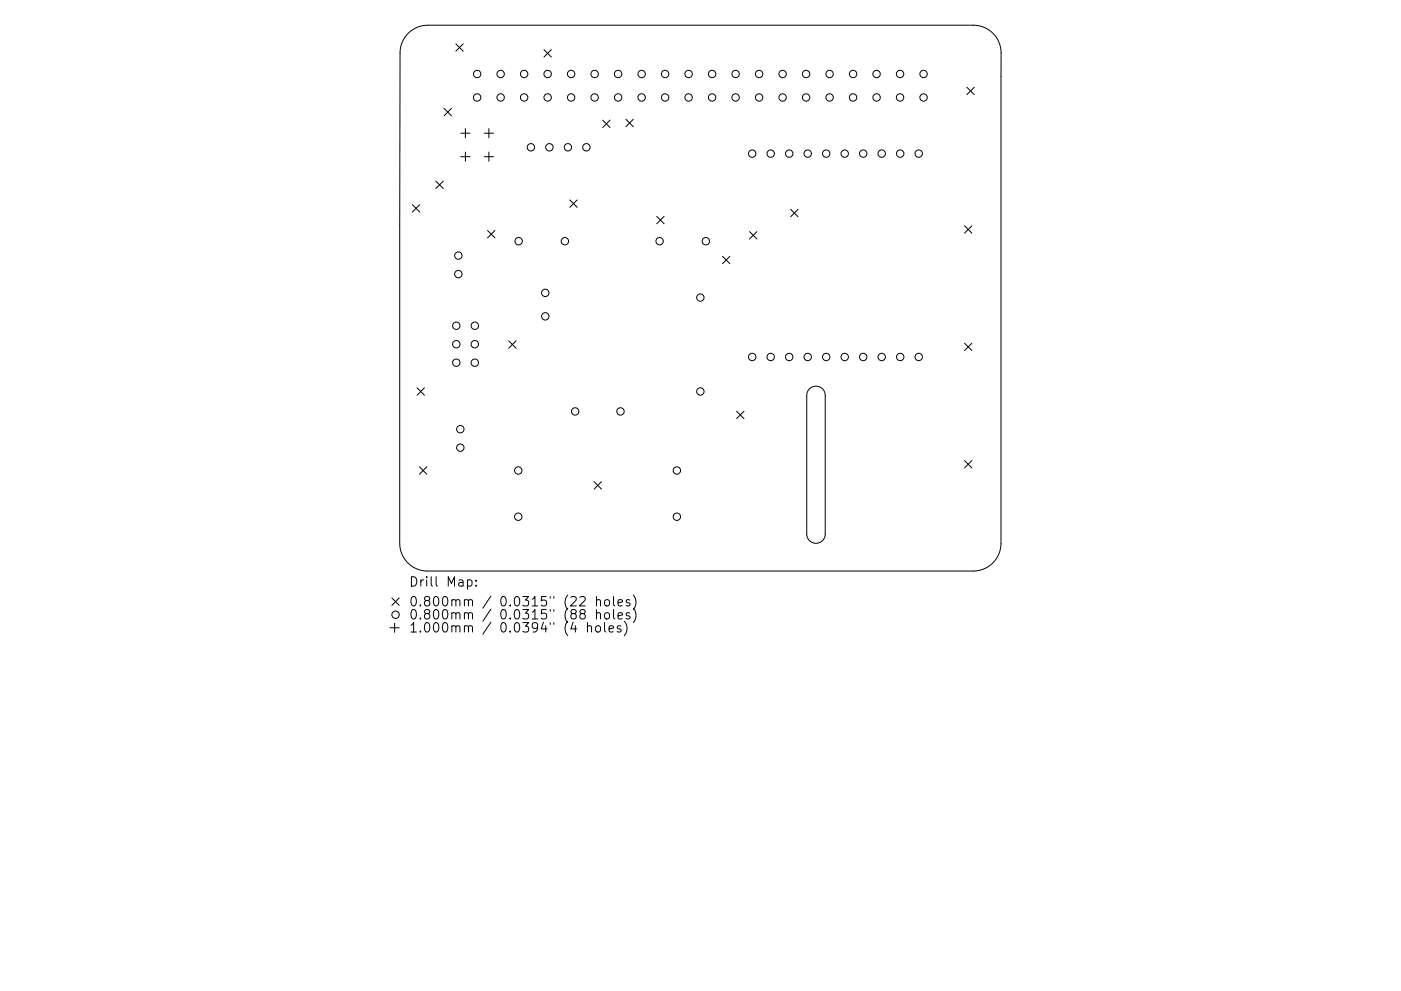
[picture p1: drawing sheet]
<svg xmlns="http://www.w3.org/2000/svg" width="297mm" height="210mm" viewBox="0 0 297 210" stroke-linecap="round" stroke-linejoin="round" font-family="sans-serif">
<defs><g id="words">
<g font-size="2.8">
<text x="86.7" y="124.5">Drill Map:</text>
<text x="86.7" y="128.7">0.800mm / 0.0315&quot; (22 holes)</text>
<text x="86.7" y="131.4">0.800mm / 0.0315&quot; (88 holes)</text>
<text x="86.7" y="134.2">1.000mm / 0.0394&quot; (4 holes)</text>
</g>
</g></defs>
<g fill="none" stroke="#000" stroke-width=".21">
<path d="M86.5 7.1a5.9 5.9 0 0 1 4.2-1.8h115.7a5.9 5.9 0 0 1 5.9 5.9l-.1 104.1a5.9 5.9 0 0 1-5.9 5.9h-115.7a5.9 5.9 0 0 1-5.9-5.9l.1-104.1a5.9 5.9 0 0 1 1.7-4.1zM96.6 9.3l1.6 1.6M98.2 9.3l-1.6 1.6M115.3 10.5l1.6 1.6M116.9 10.5l-1.6 1.6M205 18.5l1.6 1.6M206.6 18.5l-1.6 1.6M92.4 38.4l1.6 1.6M94 38.4l-1.6 1.6M94.2 23l1.5 1.6M95.7 23l-1.5 1.6M97.7 28.3h2"/>
<path d="M97.7 33.2h2M98.7 27.3v1.9M98.7 32.3v1.9M102.7 28.3h1.9M102.7 33.2h1.9M103.7 27.3v1.9M103.7 32.3v1.9M127.8 25.5l1.5 1.6M129.3 25.5l-1.5 1.6M132.7 25.3l1.6 1.6M134.3 25.3l-1.6 1.6M87.4 43.4l1.6 1.6"/>
<path d="M89 43.4l-1.6 1.6M103.4 48.9l1.5 1.6M104.9 48.9l-1.5 1.6M120.8 42.4l1.6 1.6M122.4 42.4l-1.6 1.6M139.2 45.9l1.6 1.6M140.8 45.9l-1.6 1.6M153.2 54.4l1.6 1.5M154.8 54.4l-1.6 1.5M158.9 49.1l1.6 1.6M160.5 49.1l-1.6 1.6M167.6 44.4l1.6 1.6"/>
<path d="M169.2 44.4l-1.6 1.6M204.5 47.9l1.6 1.6M206.1 47.9l-1.6 1.6M107.9 72.3l1.5 1.6M109.4 72.3l-1.5 1.6M204.5 72.8l1.6 1.6M206.1 72.8l-1.6 1.6M88.4 82.3l1.6 1.5M88.9 99l1.6 1.6M90 82.3l-1.6 1.5M90.5 99l-1.6 1.6M156.2 87.3l1.5 1.5"/>
<path d="M157.7 87.3l-1.5 1.5M171.6 82.5a1.96 1.96 0 0 1 2.2-.4 1.96 1.96 0 0 1 1.2 1.8v29.4a1.96 1.96 0 0 1-2 2 1.96 1.96 0 0 1-2-2v-29.4l.2-.7zM204.5 97.7l1.6 1.6M206.1 97.7l-1.6 1.6M126 102.2l1.5 1.6M127.5 102.2l-1.5 1.6M82.7 133.2h2M83.1 126.9l1.6 1.5M83.7 132.2v2M84.7 126.9l-1.6 1.5M99.1 123.1l.6-.1 .4 .4v.6l-.2 .3h-.8M100.9 124.2v.2"/>
<path d="M100.9 123.1v.2M122.9 126.7l.3-.1 .7 .1a.54 .54 0 0 1 .1 .7l-1.2 1.2h1.3M123.3 130.2l-.4-.4 .1-.3 .3-.2 .6 .1 .2 .3-.1 .3-.9 .3-.2 .3 .1 .5 .3 .2 .6-.1 .2-.3v-.3l-.4-.4M124.6 133a.5 .5 0 0 1 .8 0v1.1M124.6 132.1v2M126.4 133l.1-.1a.54 .54 0 0 1 .8 .2l-.1 .8a.54 .54 0 0 1-.5 .2 .54 .54 0 0 1-.4-.4zM126.5 127.4l.3-.2 .4 .1 .1 1.3M126.5 130.2l.3-.2 .4 .1 .1 1.2M126.5 126.6v2M126.5 129.3v2M128.2 132.1v1.7l.3 .3M128.3 127.4l.3-.2a.54 .54 0 0 1 .6 .4l-.1 .8a.54 .54 0 0 1-.5 .2 .54 .54 0 0 1-.4-.4z"/>
<path d="M128.3 130.2a.54 .54 0 0 1 .5-.2 .54 .54 0 0 1 .4 .4v.5a.54 .54 0 0 1-.5 .4 .54 .54 0 0 1-.5-.4zM129.1 133.4l1-.2-.1-.3-.6-.1-.3 .2 .1 1h.8M130.1 126.6v1.7l.3 .3M130.1 129.3v1.7l.3 .3M131 127.9l1-.2-.1-.4-.6-.1-.3 .3 .1 1h.8M131 130.7l1-.2-.1-.4-.6-.1-.3 .3 .1 .9h.8M131.6 132.9l-.5-.1-.3 .2 .1 .3 .7 .2v.5h-.8M132.4 131.8a2.29 2.29 0 0 1 0 3.1M133.5 127.3l-.5-.1-.2 .3v.3l.7 .2v.5h-.7M133.5 130.1l-.5-.1-.2 .3v.3l.7 .2v.4h-.7M134.3 126.3a2.29 2.29 0 0 1 0 3M134.3 129a2.29 2.29 0 0 1 0 3.1"/>
<circle cx="101.2" cy="15.7" r=".78"/>
<circle cx="106.1" cy="15.7" r=".78"/>
<circle cx="111.1" cy="15.7" r=".78"/>
<circle cx="116.1" cy="15.7" r=".78"/>
<circle cx="121.1" cy="15.7" r=".78"/>
<circle cx="126.1" cy="15.7" r=".78"/>
<circle cx="131.1" cy="15.7" r=".78"/>
<circle cx="136" cy="15.7" r=".78"/>
<circle cx="141" cy="15.7" r=".78"/>
<circle cx="146" cy="15.7" r=".78"/>
<circle cx="151" cy="15.7" r=".78"/>
<circle cx="156" cy="15.7" r=".78"/>
<circle cx="160.9" cy="15.7" r=".78"/>
<circle cx="165.9" cy="15.7" r=".78"/>
<circle cx="170.9" cy="15.7" r=".78"/>
<circle cx="175.9" cy="15.7" r=".78"/>
<circle cx="180.9" cy="15.7" r=".78"/>
<circle cx="185.9" cy="15.7" r=".78"/>
<circle cx="190.8" cy="15.7" r=".78"/>
<circle cx="195.8" cy="15.7" r=".78"/>
<circle cx="101.2" cy="20.7" r=".78"/>
<circle cx="106.1" cy="20.7" r=".78"/>
<circle cx="111.1" cy="20.7" r=".78"/>
<circle cx="112.6" cy="31.3" r=".78"/>
<circle cx="116.1" cy="20.7" r=".78"/>
<circle cx="116.5" cy="31.3" r=".78"/>
<circle cx="120.4" cy="31.3" r=".78"/>
<circle cx="121.1" cy="20.7" r=".78"/>
<circle cx="124.3" cy="31.3" r=".78"/>
<circle cx="126.1" cy="20.7" r=".78"/>
<circle cx="131.1" cy="20.7" r=".78"/>
<circle cx="136" cy="20.7" r=".78"/>
<circle cx="141" cy="20.7" r=".78"/>
<circle cx="146" cy="20.7" r=".78"/>
<circle cx="151" cy="20.7" r=".78"/>
<circle cx="156" cy="20.7" r=".78"/>
<circle cx="159.5" cy="32.6" r=".78"/>
<circle cx="160.9" cy="20.7" r=".78"/>
<circle cx="163.4" cy="32.6" r=".78"/>
<circle cx="165.9" cy="20.7" r=".78"/>
<circle cx="167.3" cy="32.6" r=".78"/>
<circle cx="170.9" cy="20.7" r=".78"/>
<circle cx="171.2" cy="32.6" r=".78"/>
<circle cx="175.2" cy="32.6" r=".78"/>
<circle cx="175.9" cy="20.7" r=".78"/>
<circle cx="179.1" cy="32.6" r=".78"/>
<circle cx="180.9" cy="20.7" r=".78"/>
<circle cx="183" cy="32.6" r=".78"/>
<circle cx="185.9" cy="20.7" r=".78"/>
<circle cx="186.9" cy="32.6" r=".78"/>
<circle cx="190.8" cy="20.7" r=".78"/>
<circle cx="190.9" cy="32.6" r=".78"/>
<circle cx="194.8" cy="32.6" r=".78"/>
<circle cx="195.8" cy="20.7" r=".78"/>
<circle cx="97.2" cy="58.2" r=".78"/>
<circle cx="97.2" cy="54.2" r=".78"/>
<circle cx="110" cy="51.2" r=".78"/>
<circle cx="119.8" cy="51.2" r=".78"/>
<circle cx="139.8" cy="51.2" r=".78"/>
<circle cx="149.7" cy="51.2" r=".78"/>
<circle cx="96.7" cy="69.1" r=".78"/>
<circle cx="96.7" cy="73" r=".78"/>
<circle cx="96.7" cy="77" r=".78"/>
<circle cx="100.7" cy="69.1" r=".78"/>
<circle cx="100.7" cy="73" r=".78"/>
<circle cx="100.7" cy="77" r=".78"/>
<circle cx="115.6" cy="62.1" r=".78"/>
<circle cx="115.6" cy="67.1" r=".78"/>
<circle cx="148.5" cy="63.1" r=".78"/>
<circle cx="159.5" cy="75.7" r=".78"/>
<circle cx="163.4" cy="75.7" r=".78"/>
<circle cx="167.3" cy="75.7" r=".78"/>
<circle cx="171.2" cy="75.7" r=".78"/>
<circle cx="175.2" cy="75.7" r=".78"/>
<circle cx="179.1" cy="75.7" r=".78"/>
<circle cx="183" cy="75.7" r=".78"/>
<circle cx="186.9" cy="75.7" r=".78"/>
<circle cx="190.9" cy="75.7" r=".78"/>
<circle cx="194.8" cy="75.7" r=".78"/>
<circle cx="97.6" cy="95" r=".78"/>
<circle cx="97.6" cy="91.1" r=".78"/>
<circle cx="109.9" cy="99.8" r=".78"/>
<circle cx="121.9" cy="87.3" r=".78"/>
<circle cx="131.6" cy="87.3" r=".78"/>
<circle cx="143.5" cy="99.8" r=".78"/>
<circle cx="148.5" cy="83.1" r=".78"/>
<circle cx="109.9" cy="109.6" r=".78"/>
<circle cx="143.5" cy="109.6" r=".78"/>
<circle cx="83.9" cy="130.4" r=".78"/>
</g>
<use href="#words"/>
</svg>
